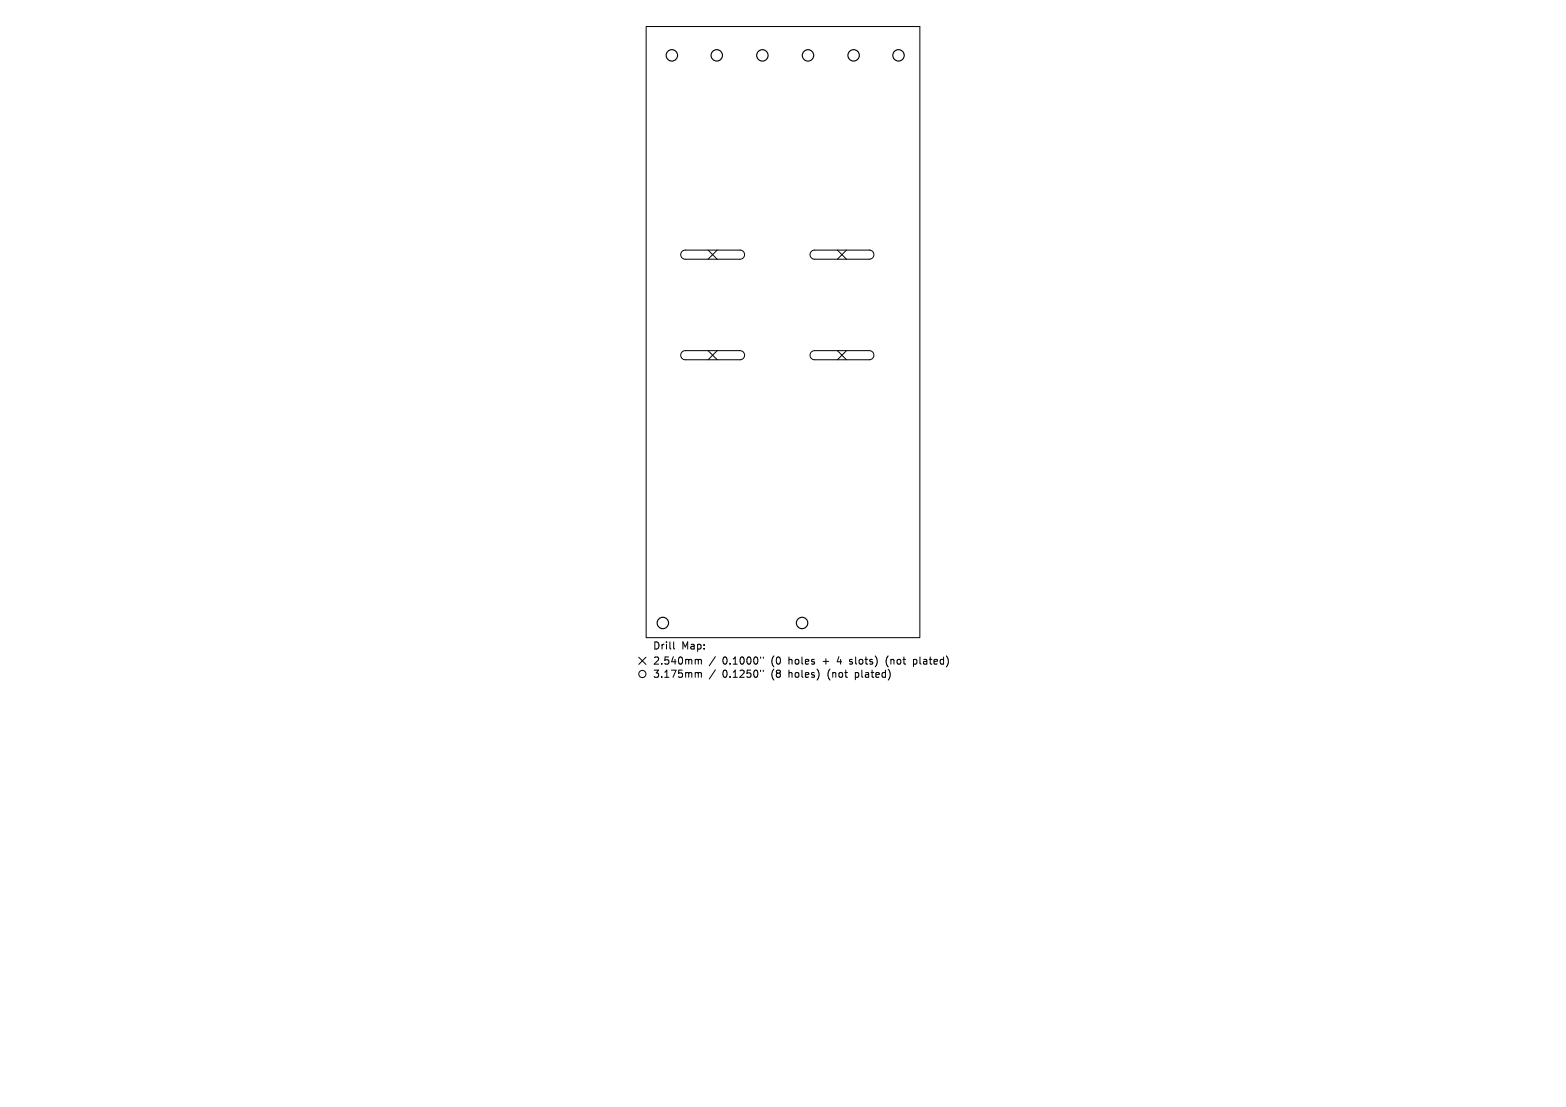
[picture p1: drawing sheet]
<svg xmlns="http://www.w3.org/2000/svg" width="297mm" height="210mm" viewBox="0 0 297 210" stroke-linecap="round" stroke-linejoin="round" font-family="sans-serif">
<defs><g id="words">
<g font-size="1.9">
<text x="123.9" y="123.4">Drill</text>
<text x="129.3" y="123.4">Map:</text>
<text x="123.9" y="126.2">2.540mm</text>
<text x="123.9" y="128.7">3.175mm</text>
<text x="137" y="126.2">0.1000&quot;</text>
<text x="137" y="128.7">0.1250&quot;</text>
<text x="146.3" y="126.2">(0</text>
<text x="146.3" y="128.7">(8</text>
<text x="149.6" y="126.2">holes</text>
<text x="149.6" y="128.7">holes)</text>
<text x="156.1" y="126.2">+</text>
<text x="157" y="128.7">(not</text>
<text x="158.9" y="126.2">4</text>
<text x="161.3" y="126.2">slots)</text>
<text x="162.3" y="128.7">plated)</text>
<text x="168.3" y="126.2">(not</text>
<text x="173.5" y="126.2">plated)</text>
</g>
</g></defs>
<g fill="none" stroke="#000" stroke-width=".19">
<path d="M122.5 5h52v116h-52zM129.4 47.7l.6-.3h10.3a.87 .87 0 0 1 .9 .9 .87 .87 0 0 1-.9 .9h-10.3a.87 .87 0 0 1-.8-.6 .87 .87 0 0 1 .2-.9zM134.3 47.4l1.7 1.8M136 47.4l-1.7 1.8M153.9 47.7l.6-.3h10.4a.87 .87 0 0 1 .8 .9 .87 .87 0 0 1-.8 .9h-10.4a.87 .87 0 0 1-.8-.6 .87 .87 0 0 1 .2-.9zM158.8 47.4l1.7 1.8M160.5 47.4l-1.7 1.8M129.4 66.8l.6-.3h10.3a.87 .87 0 0 1 .9 .9 .87 .87 0 0 1-.9 .9h-10.3a.87 .87 0 0 1-.8-.6 .87 .87 0 0 1 .2-.9zM134.3 66.5l1.7 1.8M136 66.5l-1.7 1.8M153.9 66.8l.6-.3h10.4a.87 .87 0 0 1 .8 .9 .87 .87 0 0 1-.8 .9h-10.4a.87 .87 0 0 1-.8-.6 .87 .87 0 0 1 .2-.9zM158.8 66.5l1.7 1.8"/>
<path d="M160.5 66.5l-1.7 1.8M121.1 124.7l1.4 1.3M122.5 124.7l-1.4 1.3M127.8 121.8v1.1l.2 .2M132.2 125.1l.2 .2M132.2 127.6l.2 .2M132.4 125.3v.7M132.4 127.8v.7M132.4 125.3l.2-.2 .4 .1v.8M132.4 127.8l.2-.2h.4v.9M135.7 124.6l-1.2 1.7M135.7 127.1l-1.2 1.7"/>
<path d="M144.2 124.6v.3M144.2 127.1v.3M144.8 124.6v.3M144.8 127.1v.3M155.3 127.5v.9M168.6 127.2a1.61 1.61 0 0 1-.1 1.7"/>
<circle cx="121.8" cy="127.9" r=".68"/>
</g>
<g fill="none" stroke="#000" stroke-width=".22">
<circle cx="127.4" cy="10.5" r="1.08"/>
<circle cx="135.9" cy="10.5" r="1.08"/>
<circle cx="144.6" cy="10.5" r="1.08"/>
<circle cx="153.2" cy="10.5" r="1.08"/>
<circle cx="161.9" cy="10.5" r="1.08"/>
<circle cx="170.4" cy="10.5" r="1.08"/>
<circle cx="125.7" cy="118.2" r="1.08"/>
<circle cx="152.1" cy="118.2" r="1.08"/>
</g>
<use href="#words"/>
</svg>
